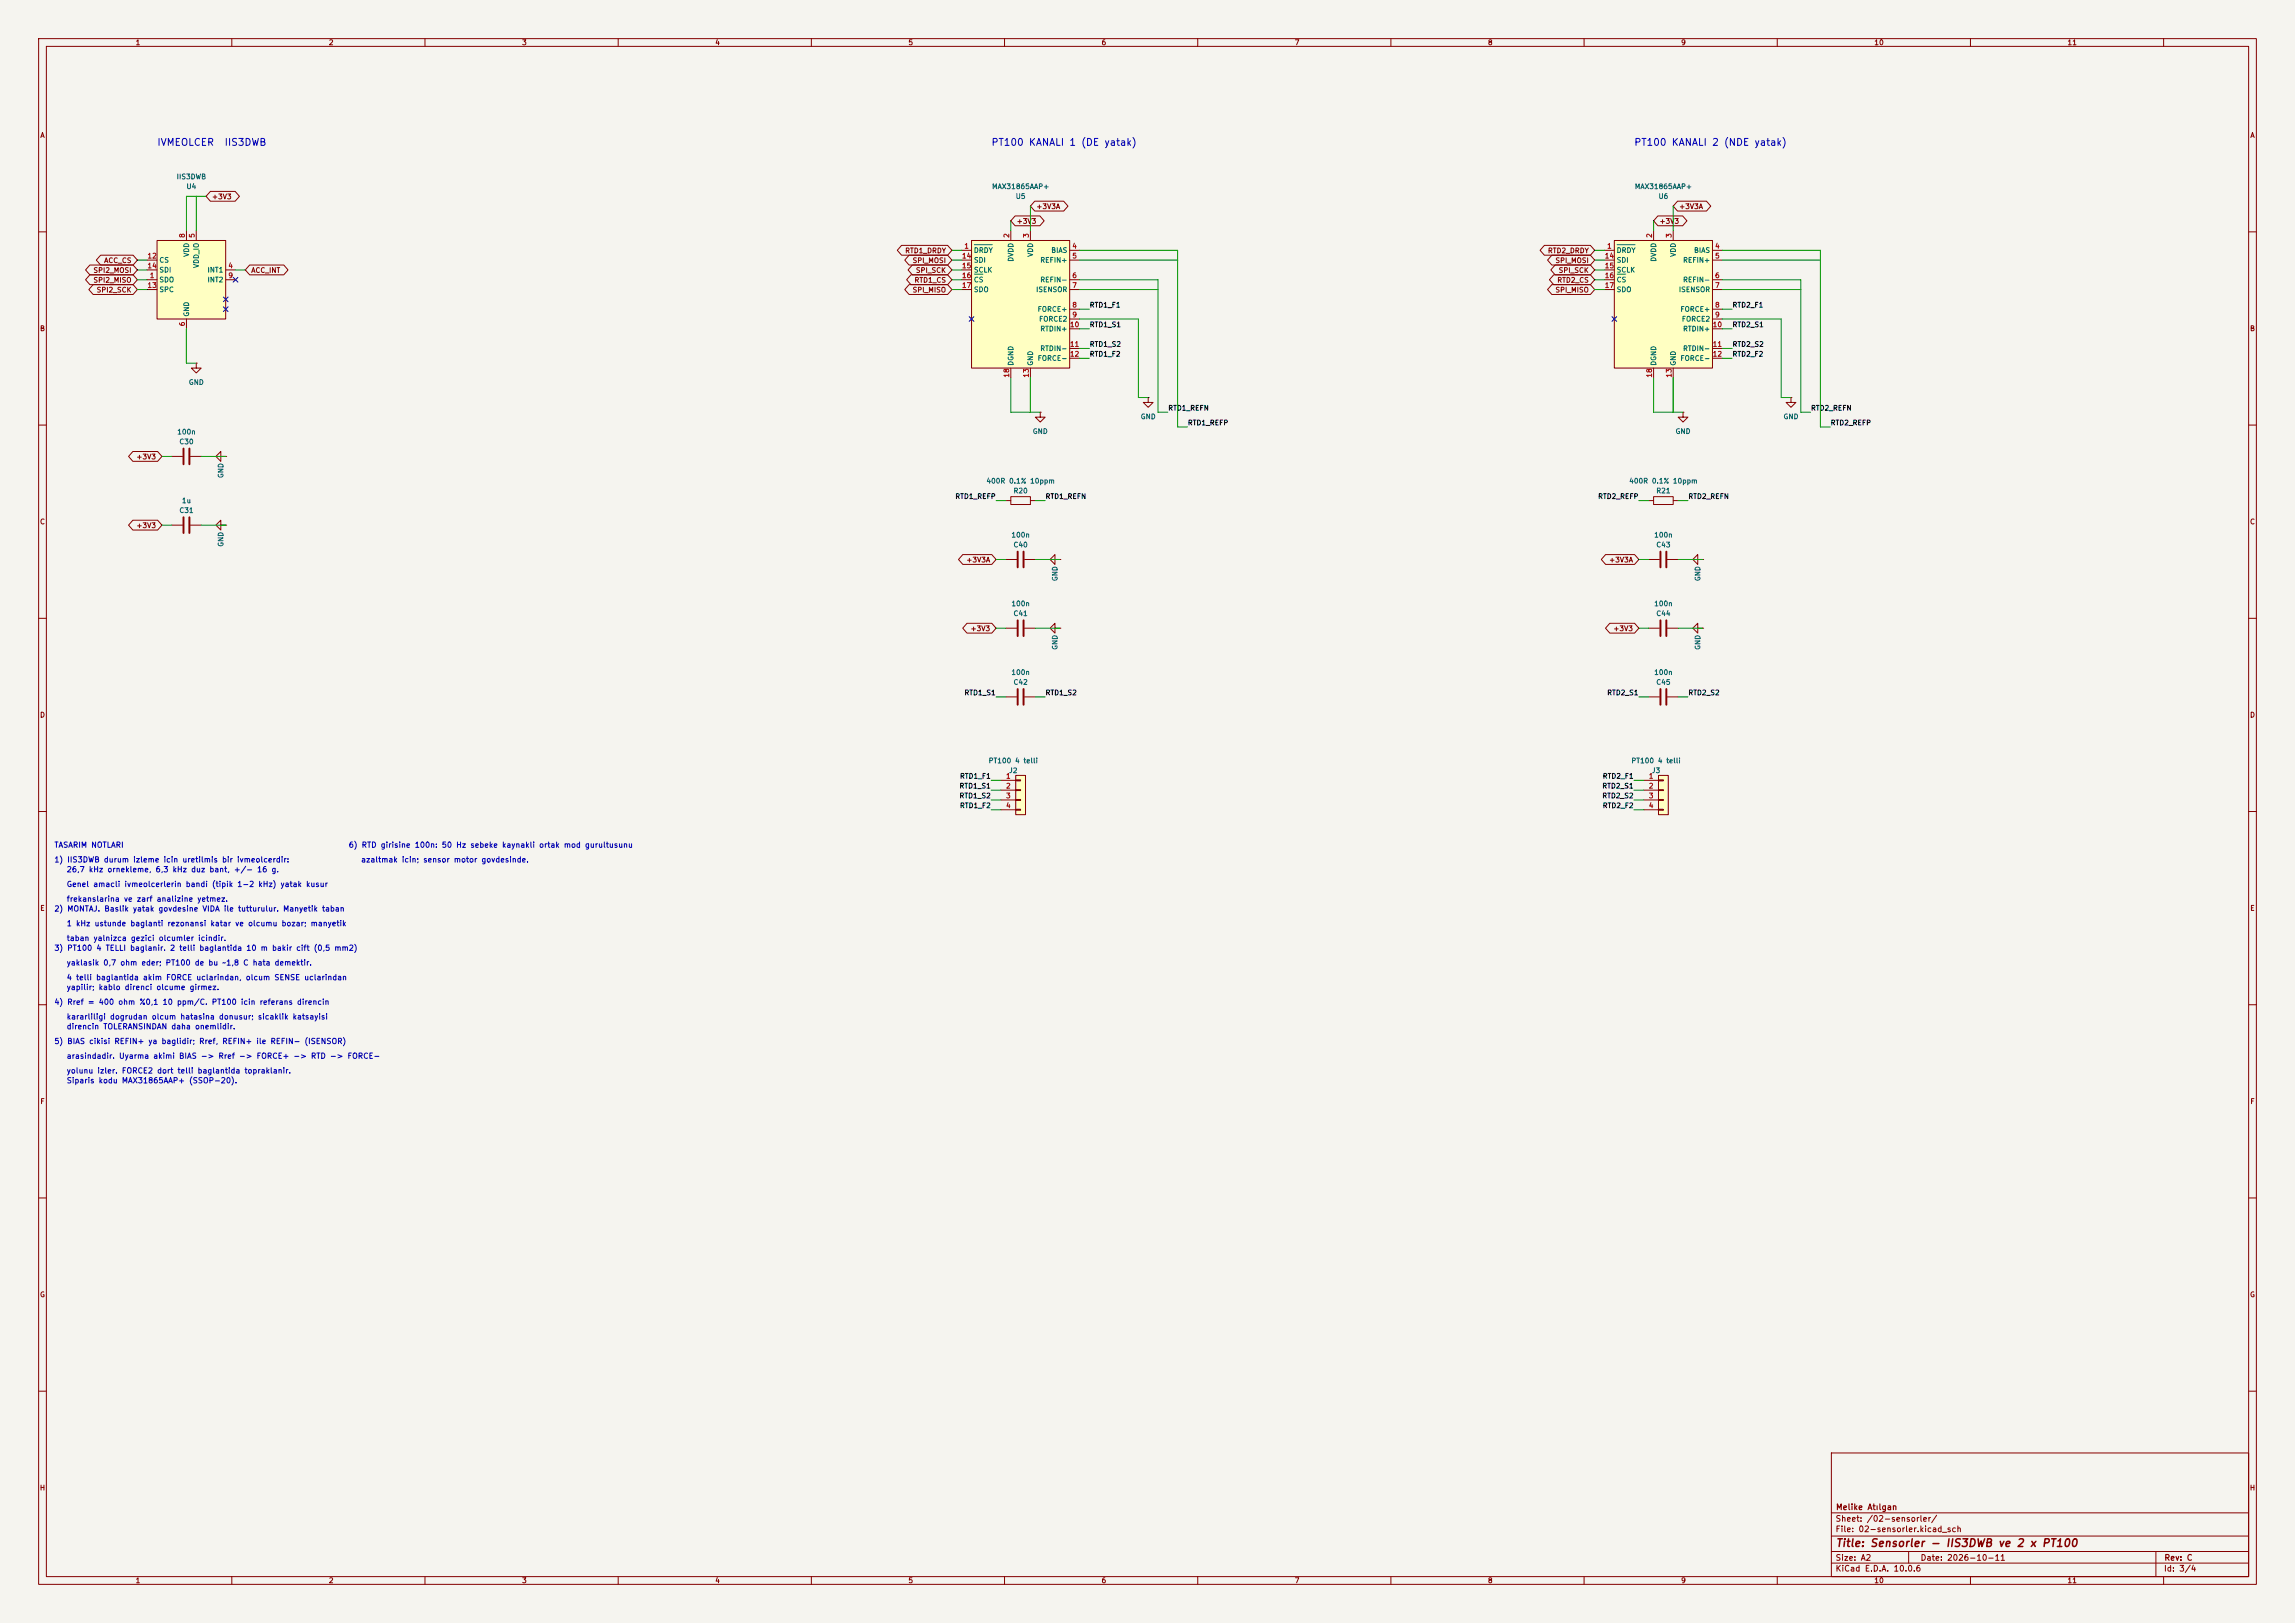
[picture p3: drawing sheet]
<svg xmlns="http://www.w3.org/2000/svg" width="594mm" height="420mm" viewBox="0 0 594 420" stroke-linecap="round" stroke-linejoin="round" font-family="sans-serif">
<defs><g id="words">
<text font-size="2" fill="#840000" x="475" y="400.8">Title: Sensorler - IIS3DWB ve 2 x PT100</text>
<g font-size="1.8" fill="#0000c2">
<text x="40.6" y="38.2">IVMEOLCER</text>
<text x="58" y="38.2">IIS3DWB</text>
<text x="256.5" y="38.2">PT100 KANALI 1 (DE yatak)</text>
<text x="422.8" y="38.2">PT100 KANALI 2 (NDE yatak)</text>
</g>
<g font-size="1.5" fill="#840000">
<text x="475" y="394.1">Sheet: /02-sensorler/</text>
<text x="475.1" y="391.1">Melike Atılgan</text>
<text x="475" y="396.8">File: 02-sensorler.kicad_sch</text>
<text x="475" y="407">KiCad E.D.A. 10.0.6</text>
<text x="475" y="404.2">Size: A2</text>
<text x="497" y="404.2">Date: 2026-10-11</text>
<text x="560" y="407">Id: 3/4</text>
<text x="560.1" y="404.2">Rev: C</text>
</g>
<g font-size="1.4" fill="#0000c2">
<text x="13.9" y="219.7">TASARIM NOTLARI</text>
<text x="90.1" y="219.7">6) RTD girisine 100n: 50 Hz sebeke kaynakli ortak mod gurultusunu</text>
<text x="13.9" y="223.5">1) IIS3DWB durum izleme icin uretilmis bir ivmeolcerdir:</text>
<text x="17.1" y="226.1">26,7 kHz ornekleme, 6,3 kHz duz bant, +/- 16 g.</text>
<text x="93.3" y="223.5">azaltmak icin; sensor motor govdesinde.</text>
<text x="17.1" y="229.9">Genel amacli ivmeolcerlerin bandi (tipik 1-2 kHz) yatak kusur</text>
<text x="17.1" y="233.7">frekanslarina ve zarf analizine yetmez.</text>
<text x="13.9" y="236.2">2) MONTAJ. Baslik yatak govdesine VIDA ile tutturulur. Manyetik taban</text>
<text x="17.1" y="240">1 kHz ustunde baglanti rezonansi katar ve olcumu bozar; manyetik</text>
<text x="17.1" y="243.8">taban yalnizca gezici olcumler icindir.</text>
<text x="13.9" y="246.4">3) PT100 4 TELLI baglanir. 2 telli baglantida 10 m bakir cift (0,5 mm2)</text>
<text x="17.1" y="250.2">yaklasik 0,7 ohm eder; PT100 de bu ~1,8 C hata demektir.</text>
<text x="17.1" y="254">4 telli baglantida akim FORCE uclarindan, olcum SENSE uclarindan</text>
<text x="17.1" y="256.5">yapilir; kablo direnci olcume girmez.</text>
<text x="13.9" y="260.3">4) Rref = 400 ohm %0,1 10 ppm/C. PT100 icin referans direncin</text>
<text x="17.1" y="264.2">kararliligi dogrudan olcum hatasina donusur; sicaklik katsayisi</text>
<text x="17.1" y="266.7">direncin TOLERANSINDAN daha onemlidir.</text>
<text x="13.9" y="270.5">5) BIAS cikisi REFIN+ ya baglidir; Rref, REFIN+ ile REFIN- (ISENSOR)</text>
<text x="17.1" y="274.3">arasindadir. Uyarma akimi BIAS -&gt; Rref -&gt; FORCE+ -&gt; RTD -&gt; FORCE-</text>
<text x="17.1" y="278.1">yolunu izler. FORCE2 dort telli baglantida topraklanir.</text>
<text x="17.1" y="280.7">Siparis kodu MAX31865AAP+ (SSOP-20).</text>
</g>
<g font-size="1.3" fill="#840000">
<text x="35" y="12">1</text>
<text x="85" y="12">2</text>
<text x="135" y="12">3</text>
<text x="185" y="12">4</text>
<text x="235" y="12">5</text>
<text x="285" y="12">6</text>
<text x="335" y="12">7</text>
<text x="385" y="12">8</text>
<text x="435" y="12">9</text>
<text x="485" y="12">10</text>
<text x="535" y="12">11</text>
<text x="10.3" y="36">A</text>
<text x="582.3" y="36">A</text>
<text x="54.7" y="51.9">+3V3</text>
<text x="263" y="58.2">+3V3</text>
<text x="268.1" y="54.4">+3V3A</text>
<text x="429.4" y="58.2">+3V3</text>
<text x="434.5" y="54.4">+3V3A</text>
<text x="234.1" y="65.8">RTD1_DRDY</text>
<text x="400.5" y="65.8">RTD2_DRDY</text>
<text x="24" y="70.9">SPI2_MOSI</text>
<text x="26.8" y="68.4">ACC_CS</text>
<text x="64.9" y="70.9">ACC_INT</text>
<text x="236.1" y="68.4">SPI_MOSI</text>
<text x="236.9" y="70.9">SPI_SCK</text>
<text x="402.4" y="68.4">SPI_MOSI</text>
<text x="403.3" y="70.9">SPI_SCK</text>
<text x="24" y="73.4">SPI2_MISO</text>
<text x="24.9" y="76">SPI2_SCK</text>
<text x="236.1" y="76">SPI_MISO</text>
<text x="236.6" y="73.4">RTD1_CS</text>
<text x="402.4" y="76">SPI_MISO</text>
<text x="402.9" y="73.4">RTD2_CS</text>
<text x="10.2" y="86">B</text>
<text x="582.2" y="86">B</text>
<text x="35.2" y="119.2">+3V3</text>
<text x="10.2" y="136">C</text>
<text x="35.2" y="136.9">+3V3</text>
<text x="582.2" y="136">C</text>
<text x="250" y="145.8">+3V3A</text>
<text x="416.4" y="145.8">+3V3A</text>
<text x="251.1" y="163.6">+3V3</text>
<text x="417.4" y="163.6">+3V3</text>
<text x="10.2" y="186">D</text>
<text x="582.2" y="186">D</text>
<text x="10.3" y="236">E</text>
<text x="582.3" y="236">E</text>
<text x="10.3" y="286">F</text>
<text x="582.3" y="286">F</text>
<text x="10.2" y="336">G</text>
<text x="582.2" y="336">G</text>
<text x="10.2" y="386">H</text>
<text x="582.2" y="386">H</text>
<text x="35" y="410">1</text>
<text x="85" y="410">2</text>
<text x="135" y="410">3</text>
<text x="185" y="410">4</text>
<text x="235" y="410">5</text>
<text x="285" y="410">6</text>
<text x="335" y="410">7</text>
<text x="385" y="410">8</text>
<text x="435" y="410">9</text>
<text x="485" y="410">10</text>
<text x="535" y="410">11</text>
</g>
<g font-size="1.3" fill="#006464">
<text x="45.6" y="46.7">IIS3DWB</text>
<text x="48.1" y="49.2">U4</text>
<text x="256.6" y="49.2">MAX31865AAP+</text>
<text x="262.8" y="51.8">U5</text>
<text x="423" y="49.2">MAX31865AAP+</text>
<text x="429.1" y="51.8">U6</text>
<text x="251.9" y="65.7">DRDY</text>
<text x="272" y="65.7">BIAS</text>
<text x="418.3" y="65.7">DRDY</text>
<text x="438.3" y="65.7">BIAS</text>
<text x="41.1" y="68.3">CS</text>
<text x="41.1" y="70.8">SDI</text>
<text x="49.2" y="66.6" transform="rotate(-90 49.2 66.6)">VDD</text>
<text x="51.8" y="69.5" transform="rotate(-90 51.8 69.5)">VDD_IO</text>
<text x="53.6" y="70.8">INT1</text>
<text x="251.9" y="68.3">SDI</text>
<text x="251.9" y="70.8">SCLK</text>
<text x="262.6" y="67.9" transform="rotate(-90 262.6 67.9)">DVDD</text>
<text x="267.7" y="66.6" transform="rotate(-90 267.7 66.6)">VDD</text>
<text x="269.1" y="68.3">REFIN+</text>
<text x="418.3" y="68.3">SDI</text>
<text x="418.3" y="70.8">SCLK</text>
<text x="429" y="67.9" transform="rotate(-90 429 67.9)">DVDD</text>
<text x="434" y="66.6" transform="rotate(-90 434 66.6)">VDD</text>
<text x="435.5" y="68.3">REFIN+</text>
<text x="41.1" y="73.4">SDO</text>
<text x="41.1" y="75.9">SPC</text>
<text x="53.6" y="73.4">INT2</text>
<text x="251.9" y="73.4">CS</text>
<text x="251.9" y="75.9">SDO</text>
<text x="268" y="75.9">ISENSOR</text>
<text x="269.1" y="73.4">REFIN-</text>
<text x="418.3" y="73.4">CS</text>
<text x="418.3" y="75.9">SDO</text>
<text x="434.4" y="75.9">ISENSOR</text>
<text x="435.5" y="73.4">REFIN-</text>
<text x="49.2" y="82.1" transform="rotate(-90 49.2 82.1)">GND</text>
<text x="268.4" y="81">FORCE+</text>
<text x="268.8" y="83.5">FORCE2</text>
<text x="434.8" y="81">FORCE+</text>
<text x="435.2" y="83.5">FORCE2</text>
<text x="269.1" y="86.1">RTDIN+</text>
<text x="435.5" y="86.1">RTDIN+</text>
<text x="262.6" y="94.8" transform="rotate(-90 262.6 94.8)">DGND</text>
<text x="267.7" y="94.8" transform="rotate(-90 267.7 94.8)">GND</text>
<text x="268.4" y="93.7">FORCE-</text>
<text x="269.1" y="91.1">RTDIN-</text>
<text x="429" y="94.8" transform="rotate(-90 429 94.8)">DGND</text>
<text x="434" y="94.8" transform="rotate(-90 434 94.8)">GND</text>
<text x="434.8" y="93.7">FORCE-</text>
<text x="435.5" y="91.1">RTDIN-</text>
<text x="48.7" y="99.9">GND</text>
<text x="45.7" y="112.7">100n</text>
<text x="267.2" y="112.6">GND</text>
<text x="295.1" y="108.8">GND</text>
<text x="433.5" y="112.6">GND</text>
<text x="461.5" y="108.8">GND</text>
<text x="46.3" y="115.3">C30</text>
<text x="58.1" y="123.8" transform="rotate(-90 58.1 123.8)">GND</text>
<text x="255.2" y="125.4">400R 0.1% 10ppm</text>
<text x="421.5" y="125.4">400R 0.1% 10ppm</text>
<text x="47" y="130.5">1u</text>
<text x="262.2" y="128">R20</text>
<text x="428.6" y="128">R21</text>
<text x="46.3" y="133">C31</text>
<text x="58.1" y="141.6" transform="rotate(-90 58.1 141.6)">GND</text>
<text x="261.6" y="139.4">100n</text>
<text x="262.2" y="141.9">C40</text>
<text x="428" y="139.4">100n</text>
<text x="428.6" y="141.9">C43</text>
<text x="274" y="150.5" transform="rotate(-90 274 150.5)">GND</text>
<text x="440.4" y="150.5" transform="rotate(-90 440.4 150.5)">GND</text>
<text x="261.6" y="157.2">100n</text>
<text x="262.2" y="159.7">C41</text>
<text x="428" y="157.2">100n</text>
<text x="428.6" y="159.7">C44</text>
<text x="274" y="168.3" transform="rotate(-90 274 168.3)">GND</text>
<text x="440.4" y="168.3" transform="rotate(-90 440.4 168.3)">GND</text>
<text x="261.6" y="175">100n</text>
<text x="262.2" y="177.5">C42</text>
<text x="428" y="175">100n</text>
<text x="428.6" y="177.5">C45</text>
<text x="255.7" y="197.8">PT100 4 telli</text>
<text x="422.1" y="197.8">PT100 4 telli</text>
<text x="261" y="200.4">J2</text>
<text x="427.4" y="200.4">J3</text>
</g>
<g font-size="1.3" fill="#a90000">
<text x="48.1" y="61.7" transform="rotate(-90 48.1 61.7)">8</text>
<text x="50.7" y="61.7" transform="rotate(-90 50.7 61.7)">5</text>
<text x="249.5" y="64.6">1</text>
<text x="261.5" y="61.7" transform="rotate(-90 261.5 61.7)">2</text>
<text x="266.6" y="61.7" transform="rotate(-90 266.6 61.7)">3</text>
<text x="277.4" y="64.6">4</text>
<text x="415.8" y="64.6">1</text>
<text x="427.9" y="61.7" transform="rotate(-90 427.9 61.7)">2</text>
<text x="432.9" y="61.7" transform="rotate(-90 432.9 61.7)">3</text>
<text x="443.8" y="64.6">4</text>
<text x="38" y="67.2">12</text>
<text x="38" y="69.7">14</text>
<text x="59" y="69.7">4</text>
<text x="248.9" y="67.2">14</text>
<text x="248.9" y="69.7">15</text>
<text x="277.4" y="67.2">5</text>
<text x="415.2" y="67.2">14</text>
<text x="415.2" y="69.7">15</text>
<text x="443.8" y="67.2">5</text>
<text x="38" y="74.8">13</text>
<text x="38.6" y="72.3">1</text>
<text x="59" y="72.3">9</text>
<text x="248.9" y="72.3">16</text>
<text x="248.9" y="74.8">17</text>
<text x="277.4" y="72.3">6</text>
<text x="277.4" y="74.8">7</text>
<text x="415.2" y="72.3">16</text>
<text x="415.2" y="74.8">17</text>
<text x="443.8" y="72.3">6</text>
<text x="443.8" y="74.8">7</text>
<text x="277.4" y="79.9">8</text>
<text x="277.4" y="82.4">9</text>
<text x="443.8" y="79.9">8</text>
<text x="443.8" y="82.4">9</text>
<text x="48.1" y="84.6" transform="rotate(-90 48.1 84.6)">6</text>
<text x="276.8" y="85">10</text>
<text x="443.2" y="85">10</text>
<text x="276.8" y="90">11</text>
<text x="276.8" y="92.6">12</text>
<text x="443.2" y="90">11</text>
<text x="443.2" y="92.6">12</text>
<text x="261.5" y="97.9" transform="rotate(-90 261.5 97.9)">18</text>
<text x="266.6" y="97.9" transform="rotate(-90 266.6 97.9)">13</text>
<text x="427.9" y="97.9" transform="rotate(-90 427.9 97.9)">18</text>
<text x="432.9" y="97.9" transform="rotate(-90 432.9 97.9)">13</text>
<text x="260.3" y="201.8">1</text>
<text x="426.6" y="201.8">1</text>
<text x="260.3" y="204.3">2</text>
<text x="260.3" y="206.9">3</text>
<text x="260.3" y="209.4">4</text>
<text x="426.6" y="204.3">2</text>
<text x="426.6" y="206.9">3</text>
<text x="426.6" y="209.4">4</text>
</g>
<g font-size="1.3" fill="#0f0f0f">
<text x="281.9" y="79.9">RTD1_F1</text>
<text x="448.3" y="79.9">RTD2_F1</text>
<text x="281.9" y="85">RTD1_S1</text>
<text x="448.3" y="85">RTD2_S1</text>
<text x="281.9" y="90">RTD1_S2</text>
<text x="281.9" y="92.6">RTD1_F2</text>
<text x="448.3" y="92.6">RTD2_F2</text>
<text x="448.3" y="90">RTD2_S2</text>
<text x="302.2" y="106.6">RTD1_REFN</text>
<text x="468.6" y="106.6">RTD2_REFN</text>
<text x="307.3" y="110.4">RTD1_REFP</text>
<text x="473.7" y="110.4">RTD2_REFP</text>
<text x="247.1" y="129.4">RTD1_REFP</text>
<text x="270.5" y="129.4">RTD1_REFN</text>
<text x="413.5" y="129.4">RTD2_REFP</text>
<text x="436.9" y="129.4">RTD2_REFN</text>
<text x="249.5" y="180.2">RTD1_S1</text>
<text x="270.5" y="180.2">RTD1_S2</text>
<text x="415.8" y="180.2">RTD2_S1</text>
<text x="436.9" y="180.2">RTD2_S2</text>
<text x="248.3" y="201.8">RTD1_F1</text>
<text x="414.7" y="201.8">RTD2_F1</text>
<text x="248.2" y="206.9">RTD1_S2</text>
<text x="248.2" y="204.3">RTD1_S1</text>
<text x="248.3" y="209.4">RTD1_F2</text>
<text x="414.6" y="204.3">RTD2_S1</text>
<text x="414.6" y="206.9">RTD2_S2</text>
<text x="414.7" y="209.4">RTD2_F2</text>
</g>
</g></defs>
<path d="M0 0h594v420h-594z" fill="#f5f4ef" stroke="#f5f4ef" stroke-width=".26"/>
<g fill="none" stroke="#840000" stroke-width=".26">
<path d="M10 10h574v400h-574zM12 12h570v396h-570zM60 10v2M110 10v2M160 10v2M210 10v2M260 10v2M310 10v2M360 10v2M410 10v2M460 10v2M510 10v2"/>
<path d="M560 10v2M10 60h2M582 60h2M10 110h2M582 110h2M44.4 135.9h2.8M49.3 135.9h2.8M10 160h2M582 160h2M10 210h2M582 210h2M10 260h2"/>
<path d="M582 260h2M10 310h2M582 310h2M10 360h2M474 376h108v32h-108zM582 360h2M474 397.5h108M474 391.5h108M60 408v2M110 408v2M160 408v2M210 408v2"/>
<path d="M260 408v2M310 408v2M360 408v2M410 408v2M460 408v2M474 404.5h108M474 401.5h108M494 401.5v3M510 408v2M558 401.5v6.5M560 408v2"/>
</g>
<path d="M47.5 133.9v4M49 133.9v4" fill="none" stroke="#840000" stroke-width=".51"/>
<path d="M251.5 62.2h25.4v33.1h-25.4z" fill="#ffffc2"/>
<g fill="none" stroke="#840000" stroke-width=".26">
<path d="M261.6 59.7v2.5M266.7 59.7v2.5M248.9 64.8h2.6M248.9 67.3h2.6M248.9 72.4h2.6M248.9 74.9h2.6M248.9 69.9h2.6M251.5 62.2h25.4v33.1h-25.4zM276.9 64.8h2.5M276.9 67.3h2.5M276.9 72.4h2.5M276.9 74.9h2.5"/>
<path d="M261.6 95.3v2.5M266.7 95.3v2.5M276.9 80h2.5M276.9 82.6h2.5M276.9 85.1h2.5M276.9 90.2h2.5M276.9 92.7h2.5M269.2 106.7v1.3h1.3l-1.3 1.2-1.2-1.2h1.2M269.2 106.7h.1M260.3 144.8h2.8M265.2 144.8h2.8M273 144.8v-1.3l-1.2 1.3 1.2 1.3v-1.3h1.3"/>
<path d="M274.3 144.8h.1M426.7 162.6h2.8M431.5 162.6h2.8M439.4 162.6v-1.3l-1.3 1.3 1.3 1.2v-1.2h1.3M440.7 162.6h.1M426.7 180.3h2.8M431.5 180.3h2.8"/>
</g>
<path d="M252.2 63.3h4.6M252.2 70.9h2.2" fill="none" stroke="#006464" stroke-width=".26"/>
<path d="M263.4 142.7v4.1M264.9 142.7v4.1M429.8 160.5v4.1M429.8 178.3v4.1M431.3 160.5v4.1M431.3 178.3v4.1" fill="none" stroke="#840000" stroke-width=".51"/>
<path d="M262.9 200.7h2.5v10.1h-2.5z" fill="#ffffc2"/>
<g fill="none" stroke="#840000" stroke-width=".26">
<path d="M260.3 129.5h1.3M261.6 128.5h5.1v2.1h-5.1zM266.7 129.5h1.3M439.4 144.8v-1.3l-1.3 1.3 1.3 1.3v-1.3h1.3M440.7 144.8h.1M260.3 180.3h2.8M265.2 180.3h2.8M259.1 201.9h3.8M259.1 204.5h3.8M259.1 207h3.8M259.1 209.6h3.8M262.9 200.7h2.5v10.1h-2.5z"/>
<path d="M262.9 201.8h1.3v.3h-1.3zM262.9 204.3h1.3v.3h-1.3zM262.9 206.9h1.3v.2h-1.3zM262.9 209.4h1.3v.3h-1.3z"/>
</g>
<path d="M263.4 178.3v4.1M264.9 178.3v4.1" fill="none" stroke="#840000" stroke-width=".51"/>
<path d="M40.6 62.2h17.8v20.4h-17.8z" fill="#ffffc2"/>
<g fill="none" stroke="#840000" stroke-width=".26">
<path d="M48.3 59.7v2.5M50.8 59.7v2.5M38.1 72.4h2.5M38.1 69.9h2.5M38.1 67.3h2.5M38.1 74.9h2.5M40.6 62.2h17.8v20.4h-17.8zM58.4 72.4h2.6M58.4 69.9h2.6M48.3 82.6v2.5M435.6 106.7v1.3h1.3l-1.3 1.2-1.3-1.2h1.3M435.6 106.7h.1"/>
<path d="M463.5 102.9v1.2h1.3l-1.3 1.3-1.2-1.3h1.2M463.5 102.9h.1M57.1 135.9v-1.3l-1.2 1.3 1.2 1.3v-1.3h1.3M58.4 135.9h.1M260.3 162.6h2.8M265.2 162.6h2.8M273 162.6v-1.3l-1.2 1.3 1.2 1.2v-1.2h1.3M274.3 162.6h.1"/>
</g>
<path d="M263.4 160.5v4.1M264.9 160.5v4.1" fill="none" stroke="#840000" stroke-width=".51"/>
<path d="M417.8 62.2h25.4v33.1h-25.4z" fill="#ffffc2"/>
<g fill="none" stroke="#840000" stroke-width=".26">
<path d="M428 59.7v2.5M433.1 59.7v2.5M415.3 64.8h2.5M415.3 67.3h2.5M415.3 72.4h2.5M415.3 74.9h2.5M415.3 69.9h2.5M417.8 62.2h25.4v33.1h-25.4zM443.2 64.8h2.6M443.2 67.3h2.6M443.2 72.4h2.6M443.2 74.9h2.6"/>
<path d="M50.8 94v1.3h1.3l-1.3 1.2-1.3-1.2h1.3M50.8 94h.1M428 95.3v2.5M433.1 95.3v2.5M443.2 80h2.6M443.2 82.6h2.6M443.2 85.1h2.6M443.2 90.2h2.6M443.2 92.7h2.6M297.2 102.9v1.2h1.2l-1.2 1.3-1.3-1.3h1.3M297.2 102.9h.1M426.7 144.8h2.8"/>
<path d="M431.5 144.8h2.8"/>
</g>
<path d="M418.6 63.3h4.6M418.6 70.9h2.2" fill="none" stroke="#006464" stroke-width=".26"/>
<path d="M429.8 142.7v4.1M431.3 142.7v4.1" fill="none" stroke="#840000" stroke-width=".51"/>
<path d="M429.3 200.7h2.5v10.1h-2.5z" fill="#ffffc2"/>
<g fill="none" stroke="#840000" stroke-width=".26">
<path d="M54.5 49.5h6.4l1.1 1.3-1.1 1.3h-6.4l-1.2-1.3zM262.7 55.9h6.4l1.2 1.3-1.2 1.2h-6.4l-1.1-1.2zM267.8 52.1h7.5l1.1 1.2-1.1 1.3h-7.5l-1.1-1.3zM429.1 55.9h6.4l1.1 1.3-1.1 1.2h-6.4l-1.1-1.2zM434.2 52.1h7.5l1.1 1.2-1.1 1.3h-7.5l-1.1-1.3zM23.3 71.1h11.1l1.2 1.3-1.2 1.3h-11.1l-1.2-1.3zM23.3 68.6h11.1l1.2 1.3-1.2 1.2h-11.1l-1.2-1.2zM24.1 73.7h10.3l1.2 1.2-1.2 1.3h-10.3l-1.1-1.3zM26 66h8.4l1.2 1.3-1.2 1.3h-8.4l-1.1-1.3zM64.6 68.6h8.8l1.2 1.3-1.2 1.2h-8.8l-1.1-1.2zM233.4 63.5h11.9l1.1 1.3-1.1 1.2h-11.9l-1.2-1.2zM235.3 73.7h10l1.1 1.2-1.1 1.3h-10l-1.1-1.3z"/>
<path d="M235.3 66h10l1.1 1.3-1.1 1.3h-10l-1.1-1.3zM235.8 71.1h9.5l1.1 1.3-1.1 1.3h-9.5l-1.1-1.3zM236.1 68.6h9.2l1.1 1.3-1.1 1.2h-9.2l-1.1-1.2zM399.7 63.5h11.9l1.1 1.3-1.1 1.2h-11.9l-1.1-1.2zM401.7 73.7h9.9l1.1 1.2-1.1 1.3h-9.9l-1.2-1.3zM401.7 66h9.9l1.1 1.3-1.1 1.3h-9.9l-1.2-1.3zM402.1 71.1h9.5l1.1 1.3-1.1 1.3h-9.5l-1.1-1.3zM402.5 68.6h9.1l1.1 1.3-1.1 1.2h-9.1l-1.1-1.2zM34.4 116.8h6.4l1.1 1.3-1.1 1.3h-6.4l-1.1-1.3zM44.4 118.1h2.8M49.3 118.1h2.8M57.1 118.1v-1.3l-1.2 1.3 1.2 1.3v-1.3h1.3"/>
<path d="M58.4 118.1h.1M34.4 134.6h6.4l1.1 1.3-1.1 1.3h-6.4l-1.1-1.3zM426.7 129.5h1.3M428 128.5h5.1v2.1h-5.1zM433.1 129.5h1.2M249.2 143.5h7.5l1.1 1.3-1.1 1.3h-7.5l-1.1-1.3zM415.6 143.5h7.5l1.1 1.3-1.1 1.3h-7.5l-1.1-1.3zM250.3 161.3h6.4l1.1 1.3-1.1 1.2h-6.4l-1.1-1.2zM416.7 161.3h6.4l1.1 1.3-1.1 1.2h-6.4l-1.2-1.2zM425.4 201.9h3.9M425.4 204.5h3.9M425.4 207h3.9"/>
<path d="M425.4 209.6h3.9M429.3 200.7h2.5v10.1h-2.5zM429.3 201.8h1.2v.3h-1.2zM429.3 204.3h1.2v.3h-1.2zM429.3 206.9h1.2v.2h-1.2zM429.3 209.4h1.2v.3h-1.2z"/>
</g>
<path d="M47.5 116.1v4M49 116.1v4" fill="none" stroke="#840000" stroke-width=".51"/>
<g fill="none" stroke="#009600" stroke-width=".26">
<path d="M50.8 50.8v8.9M53.3 50.8h-5v8.9M261.6 57.2v2.5M266.7 53.3v6.4M428 57.2v2.5M433.1 53.3v6.4M35.6 72.4h2.5M35.6 74.9h2.5M35.6 69.9h2.5M35.6 67.3h2.5M61 69.9h2.5M246.4 64.8h2.5"/>
<path d="M246.4 72.4h2.5M246.4 74.9h2.5M246.4 69.9h2.5M246.4 67.3h2.5M279.4 64.8h25.4v45.7h2.5M279.4 72.4h20.3v34.3h2.6M279.4 74.9h20.3M279.4 67.3h25.4M412.7 64.8h2.6M412.7 72.4h2.6M412.7 74.9h2.6M412.7 69.9h2.6"/>
<path d="M412.7 67.3h2.6M445.8 64.8h25.4v45.7h2.5M445.8 72.4h20.3v34.3h2.5M445.8 74.9h20.3M445.8 67.3h25.4M48.3 85.1v8.9h2.5M261.6 97.8v8.9h7.6M266.7 97.8v8.9M279.4 92.7h2.5M279.4 90.2h2.5M279.4 82.6h15.2v20.3h2.6M279.4 80h2.5"/>
<path d="M279.4 85.1h2.5M428 97.8v8.9h7.6M433.1 97.8v8.9M445.8 92.7h2.5M445.8 90.2h2.5M445.8 82.6h15.2v20.3h2.5M445.8 80h2.5M445.8 85.1h2.5M41.9 118.1h2.5M52.1 118.1h6.3M41.9 135.9h2.5M52.1 135.9h6.3"/>
<path d="M257.8 129.5h2.5M268 129.5h2.5M424.2 129.5h2.5M434.3 129.5h2.6M257.8 144.8h2.5M268 144.8h6.3M424.2 144.8h2.5M434.3 144.8h6.4M257.8 162.6h2.5M268 162.6h6.3M424.2 162.6h2.5M434.3 162.6h6.4"/>
<path d="M257.8 180.3h2.5M268 180.3h2.5M424.2 180.3h2.5M434.3 180.3h2.6M256.5 209.6h2.6M256.5 204.5h2.6M256.5 207h2.6M256.5 201.9h2.6M422.9 209.6h2.5M422.9 204.5h2.5M422.9 207h2.5M422.9 201.9h2.5"/>
</g>
<path d="M57.8 79.4l1.2 1.2M57.8 76.9l1.2 1.2M59 79.4l-1.2 1.2M59 76.9l-1.2 1.2M60.4 71.8l1.2 1.2M61.6 71.8l-1.2 1.2M250.9 81.9l1.2 1.3M252.1 81.9l-1.2 1.3M417.2 81.9l1.2 1.3M418.4 81.9l-1.2 1.3" fill="none" stroke="#000084" stroke-width=".26"/>
<use href="#words"/>
</svg>
